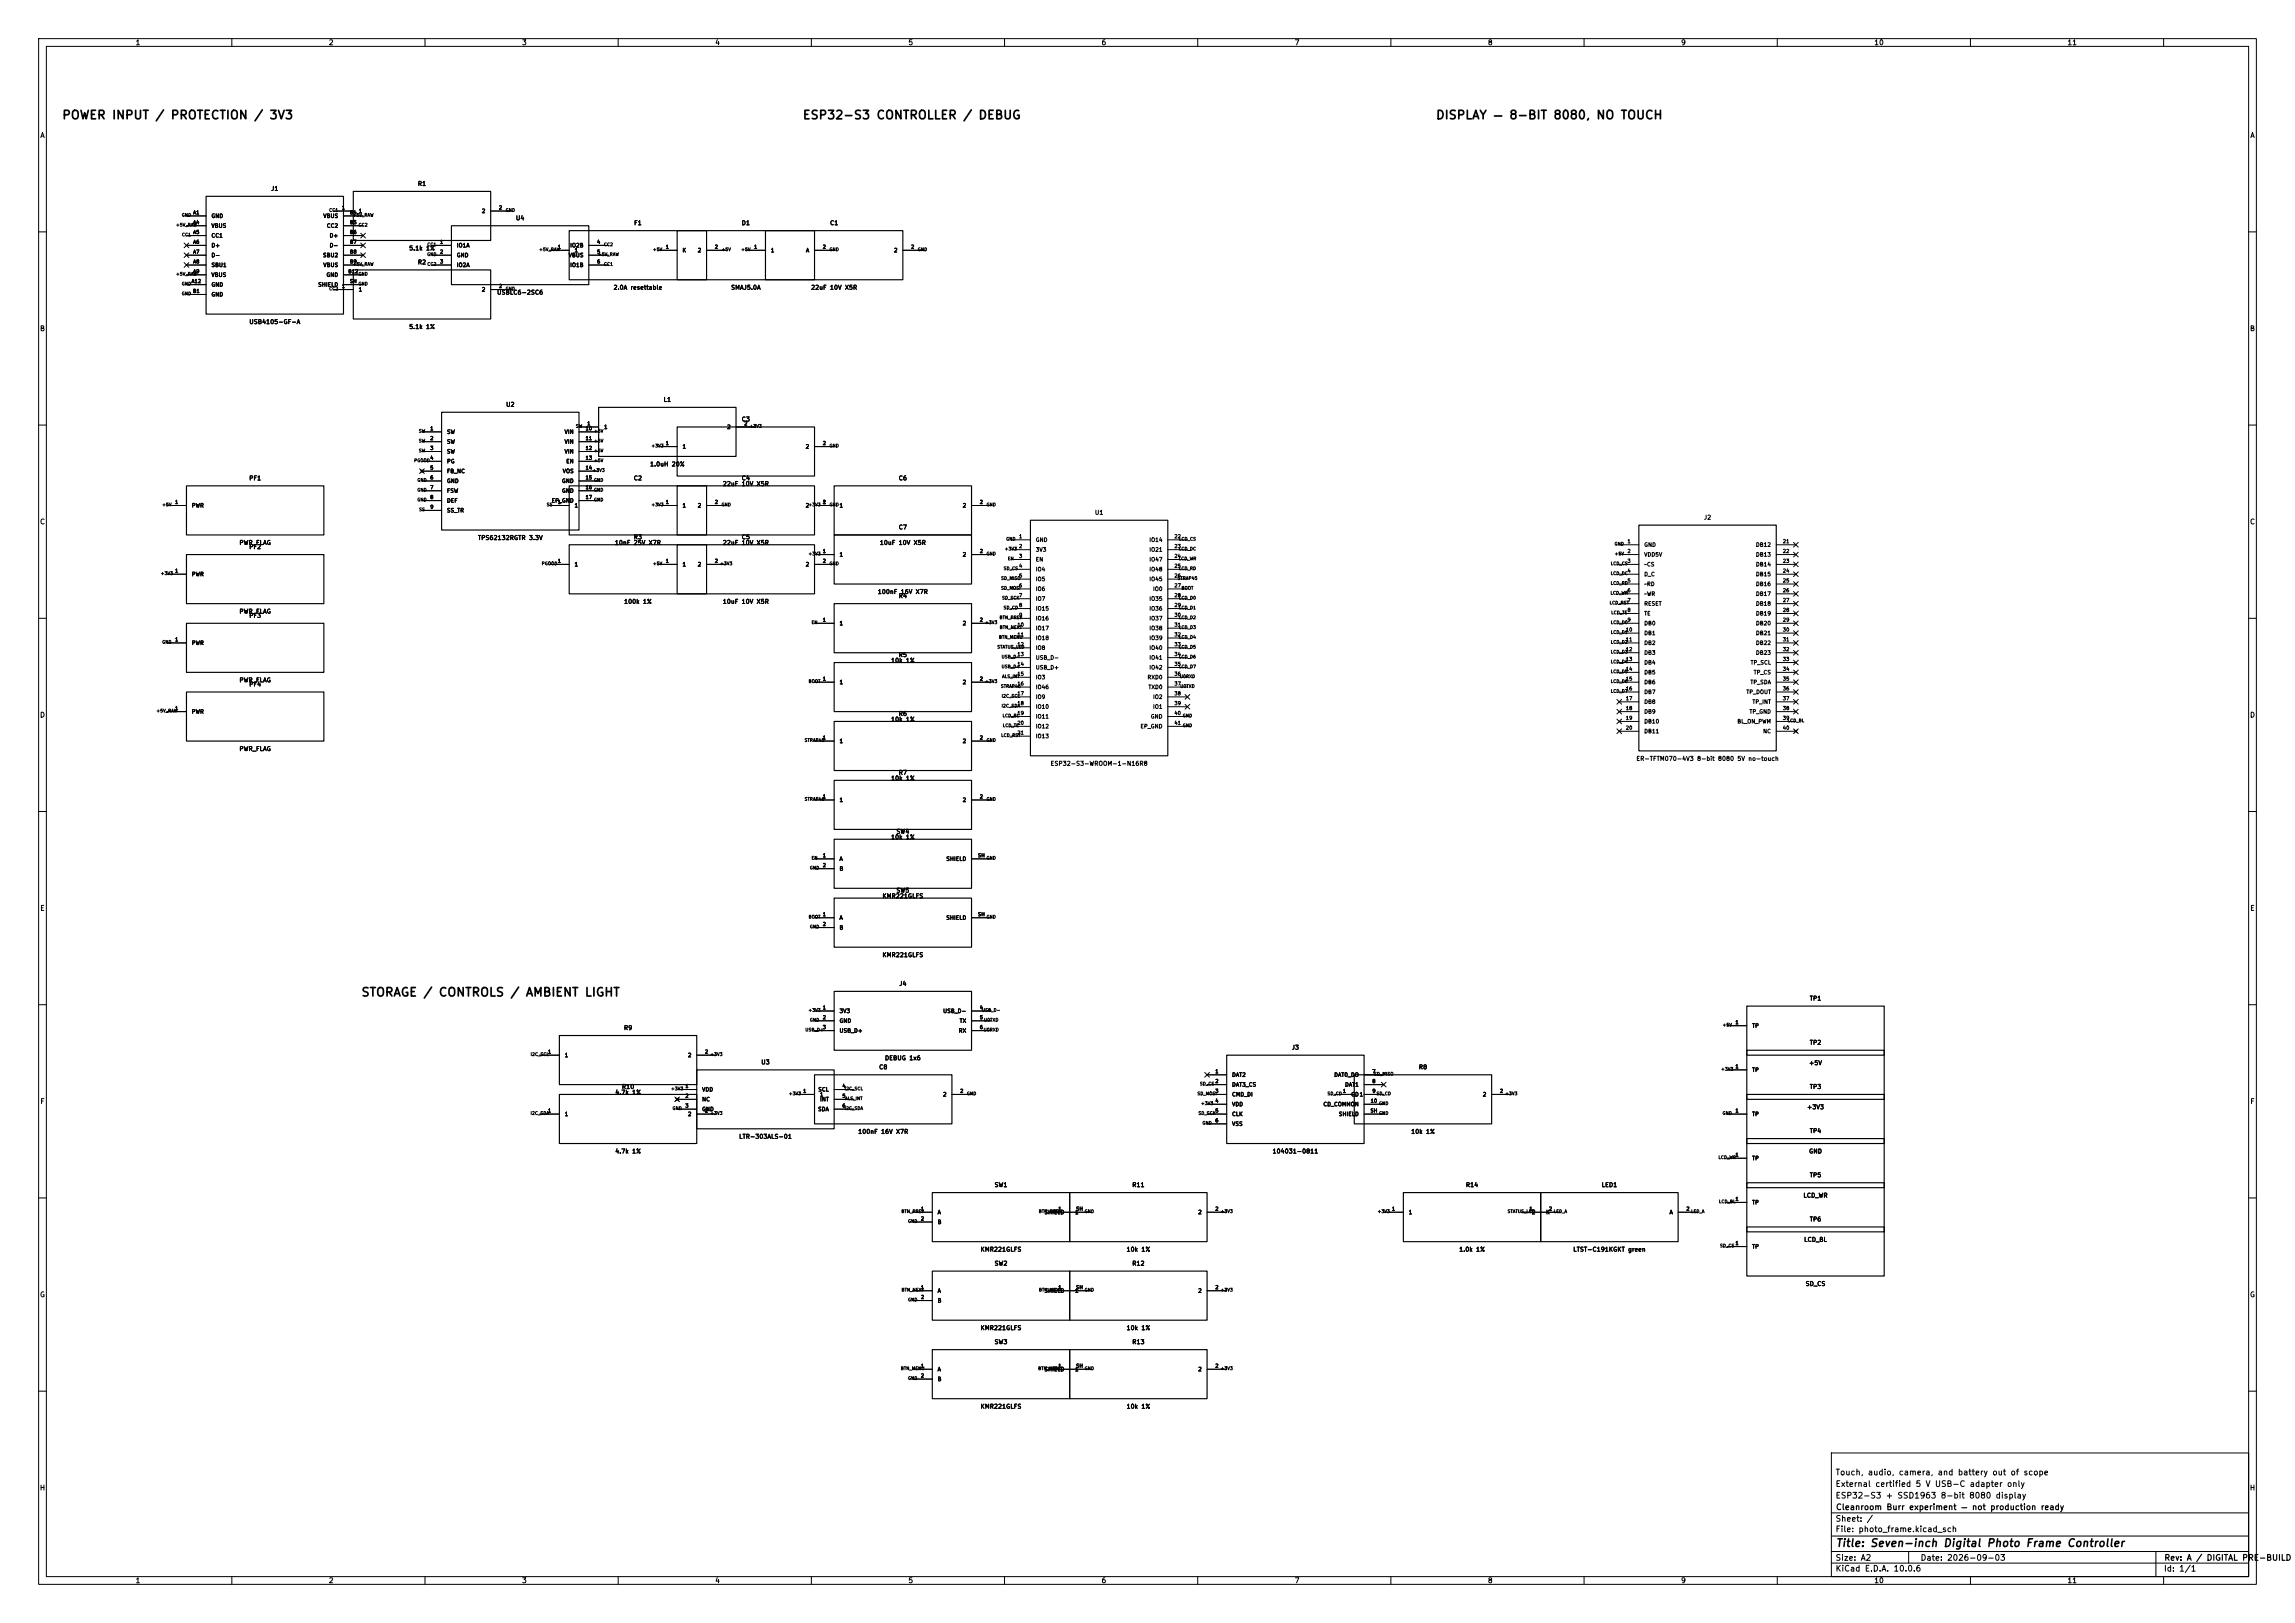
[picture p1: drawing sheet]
<svg xmlns="http://www.w3.org/2000/svg" width="594mm" height="420mm" viewBox="0 0 594 420" stroke-linecap="round" stroke-linejoin="round" font-family="sans-serif">
<defs><g id="words">
<g font-size="2.2">
<text x="15.9" y="31.4">POWER INPUT / PROTECTION / 3V3</text>
<text x="207.6" y="31.4">ESP32-S3 CONTROLLER / DEBUG</text>
<text x="371.5" y="31.4">DISPLAY — 8-BIT 8080, NO TOUCH</text>
<text x="93.4" y="258.4">STORAGE / CONTROLS / AMBIENT LIGHT</text>
</g>
<text font-size="2" x="475" y="400.8">Title: Seven-inch Digital Photo Frame Controller</text>
<g font-size="1.5">
<text x="475" y="382.1">Touch, audio, camera, and battery out of scope</text>
<text x="475" y="388.1">ESP32-S3 + SSD1963 8-bit 8080 display</text>
<text x="475" y="385.1">External certified 5 V USB-C adapter only</text>
<text x="475" y="394.1">Sheet: /</text>
<text x="475.1" y="391.1">Cleanroom Burr experiment — not production ready</text>
<text x="475" y="396.8">File: photo_frame.kicad_sch</text>
<text x="475" y="407">KiCad E.D.A. 10.0.6</text>
<text x="475" y="404.2">Size: A2</text>
<text x="497" y="404.2">Date: 2026-09-03</text>
<text x="560" y="407">Id: 1/1</text>
<text x="560.1" y="404.2">Rev: A / DIGITAL PRE-BUILD</text>
</g>
<g font-size="1.3">
<text x="35" y="12">1</text>
<text x="85" y="12">2</text>
<text x="135" y="12">3</text>
<text x="185" y="12">4</text>
<text x="235" y="12">5</text>
<text x="285" y="12">6</text>
<text x="335" y="12">7</text>
<text x="385" y="12">8</text>
<text x="435" y="12">9</text>
<text x="485" y="12">10</text>
<text x="535" y="12">11</text>
<text x="10.3" y="36">A</text>
<text x="582.3" y="36">A</text>
<text x="10.2" y="86">B</text>
<text x="582.2" y="86">B</text>
<text x="10.2" y="136">C</text>
<text x="582.2" y="136">C</text>
<text x="10.2" y="186">D</text>
<text x="582.2" y="186">D</text>
<text x="10.3" y="236">E</text>
<text x="582.3" y="236">E</text>
<text x="10.3" y="286">F</text>
<text x="582.3" y="286">F</text>
<text x="10.2" y="336">G</text>
<text x="582.2" y="336">G</text>
<text x="10.2" y="386">H</text>
<text x="582.2" y="386">H</text>
<text x="35" y="410">1</text>
<text x="85" y="410">2</text>
<text x="135" y="410">3</text>
<text x="185" y="410">4</text>
<text x="235" y="410">5</text>
<text x="285" y="410">6</text>
<text x="335" y="410">7</text>
<text x="385" y="410">8</text>
<text x="435" y="410">9</text>
<text x="485" y="410">10</text>
<text x="535" y="410">11</text>
</g>
<g font-size="1.1">
<text x="70.1" y="49.6">J1</text>
<text x="108" y="48.4">R1</text>
<text x="133.4" y="57.3">U4</text>
<text x="164" y="58.5">F1</text>
<text x="191.9" y="58.5">D1</text>
<text x="214.7" y="58.5">C1</text>
<text x="105.8" y="65.1">5.1k 1%</text>
<text x="108" y="68.7">R2</text>
<text x="128.5" y="76.5">USBLC6-2SC6</text>
<text x="158.7" y="75.2">2.0A resettable</text>
<text x="189.1" y="75.2">SMAJ5.0A</text>
<text x="209.8" y="75.2">22uF 10V X5R</text>
<text x="64.4" y="84.1">USB4105-GF-A</text>
<text x="105.8" y="85.4">5.1k 1%</text>
<text x="130.9" y="105.5">U2</text>
<text x="171.6" y="104.2">L1</text>
<text x="191.9" y="109.3">C3</text>
<text x="64.4" y="124.6">PF1</text>
<text x="163.9" y="124.6">C2</text>
<text x="168.1" y="120.9">1.0uH 20%</text>
<text x="191.9" y="124.6">C4</text>
<text x="232.5" y="124.6">C6</text>
<text x="187" y="126">22uF 10V X5R</text>
<text x="232.5" y="137.3">C7</text>
<text x="283.3" y="133.5">U1</text>
<text x="440.9" y="134.7">J2</text>
<text x="61.8" y="141.3">PWR_FLAG</text>
<text x="64.4" y="142.3">PF2</text>
<text x="123.6" y="140">TPS62132RGTR 3.3V</text>
<text x="159" y="141.3">10nF 25V X7R</text>
<text x="163.9" y="139.8">R3</text>
<text x="187" y="141.3">22uF 10V X5R</text>
<text x="191.9" y="139.8">C5</text>
<text x="227.6" y="141.3">10uF 10V X5R</text>
<text x="227.1" y="154">100nF 16V X7R</text>
<text x="232.5" y="155">R4</text>
<text x="61.8" y="159">PWR_FLAG</text>
<text x="64.4" y="160.1">PF3</text>
<text x="161.4" y="156.5">100k 1%</text>
<text x="187" y="156.5">10uF 10V X5R</text>
<text x="230.5" y="171.7">10k 1%</text>
<text x="232.5" y="170.3">R5</text>
<text x="61.8" y="176.8">PWR_FLAG</text>
<text x="64.4" y="177.9">PF4</text>
<text x="232.5" y="185.5">R6</text>
<text x="230.5" y="187">10k 1%</text>
<text x="61.8" y="194.6">PWR_FLAG</text>
<text x="423.4" y="197.1">ER-TFTM070-4V3 8-bit 8080 5V no-touch</text>
<text x="230.5" y="202.2">10k 1%</text>
<text x="232.5" y="200.8">R7</text>
<text x="271.8" y="198.4">ESP32-S3-WROOM-1-N16R8</text>
<text x="230.5" y="217.5">10k 1%</text>
<text x="231.9" y="216">SW4</text>
<text x="228.3" y="232.7">KMR221GLFS</text>
<text x="231.9" y="231.2">SW5</text>
<text x="228.3" y="247.9">KMR221GLFS</text>
<text x="232.6" y="255.4">J4</text>
<text x="468.3" y="259.2">TP1</text>
<text x="161.4" y="266.8">R9</text>
<text x="196.9" y="275.7">U3</text>
<text x="228.9" y="274.6">DEBUG 1x6</text>
<text x="334.2" y="271.9">J3</text>
<text x="468.1" y="275.9">+5V</text>
<text x="468.3" y="270.6">TP2</text>
<text x="227.4" y="277">C8</text>
<text x="367.1" y="277">R8</text>
<text x="159.1" y="283.5">4.7k 1%</text>
<text x="160.9" y="282">R10</text>
<text x="467.6" y="287.3">+3V3</text>
<text x="468.3" y="282">TP3</text>
<text x="222" y="293.7">100nF 16V X7R</text>
<text x="365.1" y="293.7">10k 1%</text>
<text x="468.3" y="293.5">TP4</text>
<text x="159.1" y="298.7">4.7k 1%</text>
<text x="191.2" y="294.9">LTR-303ALS-01</text>
<text x="329.3" y="298.7">104031-0811</text>
<text x="468.1" y="298.7">GND</text>
<text x="468.3" y="304.9">TP5</text>
<text x="257.3" y="307.4">SW1</text>
<text x="292.9" y="307.4">R11</text>
<text x="379.3" y="307.4">R14</text>
<text x="414.4" y="307.4">LED1</text>
<text x="466.6" y="310.2">LCD_WR</text>
<text x="468.3" y="316.3">TP6</text>
<text x="466.8" y="321.6">LCD_BL</text>
<text x="253.7" y="324.1">KMR221GLFS</text>
<text x="257.3" y="327.8">SW2</text>
<text x="291.5" y="324.1">10k 1%</text>
<text x="292.9" y="327.8">R12</text>
<text x="377.6" y="324.1">1.0k 1%</text>
<text x="407.1" y="324.1">LTST-C191KGKT green</text>
<text x="467.2" y="333">SD_CS</text>
<text x="253.7" y="344.5">KMR221GLFS</text>
<text x="291.5" y="344.5">10k 1%</text>
<text x="257.3" y="348.1">SW3</text>
<text x="292.9" y="348.1">R13</text>
<text x="253.7" y="364.8">KMR221GLFS</text>
<text x="291.5" y="364.8">10k 1%</text>
</g>
<g font-size="1">
<text x="54.6" y="56.6">GND</text>
<text x="54.6" y="59.2">VBUS</text>
<text x="83.6" y="56.6">VBUS</text>
<text x="84.5" y="59.2">CC2</text>
<text x="92.7" y="55.4">1</text>
<text x="124.6" y="55.4">2</text>
<text x="54.6" y="61.7">CC1</text>
<text x="54.6" y="64.3">D+</text>
<text x="85.2" y="61.7">D+</text>
<text x="85.2" y="64.3">D-</text>
<text x="118.1" y="64.3">IO1A</text>
<text x="147.5" y="64.3">IO2B</text>
<text x="148.6" y="65.5">1</text>
<text x="176.5" y="65.5">K</text>
<text x="180.5" y="65.5">2</text>
<text x="199.4" y="65.5">1</text>
<text x="208.5" y="65.5">A</text>
<text x="231.3" y="65.5">2</text>
<text x="54.6" y="66.8">D-</text>
<text x="54.6" y="69.3">SBU1</text>
<text x="54.6" y="71.9">VBUS</text>
<text x="83.5" y="66.8">SBU2</text>
<text x="83.6" y="69.3">VBUS</text>
<text x="84.4" y="71.9">GND</text>
<text x="118.1" y="66.8">GND</text>
<text x="118.1" y="69.3">IO2A</text>
<text x="147.1" y="66.8">VBUS</text>
<text x="147.5" y="69.3">IO1B</text>
<text x="54.6" y="74.4">GND</text>
<text x="54.6" y="77">GND</text>
<text x="82.2" y="74.4">SHIELD</text>
<text x="92.7" y="75.7">1</text>
<text x="124.6" y="75.7">2</text>
<text x="115.6" y="112.5">SW</text>
<text x="146" y="112.5">VIN</text>
<text x="156.2" y="111.2">1</text>
<text x="188.1" y="111.2">2</text>
<text x="115.6" y="115.1">SW</text>
<text x="115.6" y="117.6">SW</text>
<text x="146" y="115.1">VIN</text>
<text x="146" y="117.6">VIN</text>
<text x="176.5" y="116.3">1</text>
<text x="208.4" y="116.3">2</text>
<text x="115.6" y="120.1">PG</text>
<text x="115.6" y="122.7">FB_NC</text>
<text x="115.6" y="125.2">GND</text>
<text x="145.3" y="125.2">GND</text>
<text x="145.5" y="122.7">VOS</text>
<text x="146.4" y="120.1">EN</text>
<text x="49.5" y="131.6">PWR</text>
<text x="115.6" y="127.8">FSW</text>
<text x="115.6" y="130.3">DEF</text>
<text x="142.7" y="130.3">EP_GND</text>
<text x="145.3" y="127.8">GND</text>
<text x="148.6" y="131.6">1</text>
<text x="176.5" y="131.6">1</text>
<text x="180.5" y="131.6">2</text>
<text x="208.4" y="131.6">2</text>
<text x="217.2" y="131.6">1</text>
<text x="249" y="131.6">2</text>
<text x="115.6" y="132.8">SS_TR</text>
<text x="268" y="140.5">GND</text>
<text x="268" y="143">3V3</text>
<text x="297.4" y="140.5">IO14</text>
<text x="297.4" y="143">IO21</text>
<text x="425.5" y="141.7">GND</text>
<text x="454.4" y="141.7">DB12</text>
<text x="49.5" y="149.3">PWR</text>
<text x="148.6" y="146.8">1</text>
<text x="176.5" y="146.8">1</text>
<text x="180.5" y="146.8">2</text>
<text x="208.4" y="146.8">2</text>
<text x="217.2" y="144.3">1</text>
<text x="249" y="144.3">2</text>
<text x="268" y="145.5">EN</text>
<text x="268" y="148.1">IO4</text>
<text x="297.4" y="145.5">IO47</text>
<text x="297.4" y="148.1">IO48</text>
<text x="425.5" y="144.3">VDD5V</text>
<text x="425.5" y="146.8">~CS</text>
<text x="425.5" y="149.3">D_C</text>
<text x="454.4" y="144.3">DB13</text>
<text x="454.4" y="146.8">DB14</text>
<text x="454.4" y="149.3">DB15</text>
<text x="268" y="150.6">IO5</text>
<text x="268" y="153.2">IO6</text>
<text x="268" y="155.7">IO7</text>
<text x="297.4" y="150.6">IO45</text>
<text x="297.4" y="155.7">IO35</text>
<text x="298.3" y="153.2">IO0</text>
<text x="425.5" y="151.9">~RD</text>
<text x="425.5" y="154.4">~WR</text>
<text x="454.4" y="151.9">DB16</text>
<text x="454.4" y="154.4">DB17</text>
<text x="268" y="158.2">IO15</text>
<text x="268" y="160.8">IO16</text>
<text x="297.4" y="158.2">IO36</text>
<text x="297.4" y="160.8">IO37</text>
<text x="425.5" y="157">RESET</text>
<text x="425.5" y="159.5">TE</text>
<text x="454.4" y="157">DB18</text>
<text x="454.4" y="159.5">DB19</text>
<text x="49.5" y="167.1">PWR</text>
<text x="217.2" y="162">1</text>
<text x="249" y="162">2</text>
<text x="268" y="163.3">IO17</text>
<text x="268" y="165.9">IO18</text>
<text x="297.4" y="163.3">IO38</text>
<text x="297.4" y="165.9">IO39</text>
<text x="425.5" y="162">DB0</text>
<text x="425.5" y="164.6">DB1</text>
<text x="425.5" y="167.1">DB2</text>
<text x="454.4" y="162">DB20</text>
<text x="454.4" y="164.6">DB21</text>
<text x="454.4" y="167.1">DB22</text>
<text x="268" y="168.4">IO8</text>
<text x="268" y="170.9">USB_D-</text>
<text x="268" y="173.5">USB_D+</text>
<text x="297.4" y="168.4">IO40</text>
<text x="297.4" y="170.9">IO41</text>
<text x="297.4" y="173.5">IO42</text>
<text x="425.5" y="169.7">DB3</text>
<text x="425.5" y="172.2">DB4</text>
<text x="453" y="172.2">TP_SCL</text>
<text x="454.4" y="169.7">DB23</text>
<text x="217.2" y="177.3">1</text>
<text x="249" y="177.3">2</text>
<text x="268" y="176">IO3</text>
<text x="268" y="178.6">IO46</text>
<text x="296.9" y="176">RXD0</text>
<text x="297.1" y="178.6">TXD0</text>
<text x="425.5" y="174.7">DB5</text>
<text x="425.5" y="177.3">DB6</text>
<text x="425.5" y="179.8">DB7</text>
<text x="451.9" y="179.8">TP_DOUT</text>
<text x="452.9" y="177.3">TP_SDA</text>
<text x="453.8" y="174.7">TP_CS</text>
<text x="49.5" y="184.9">PWR</text>
<text x="268" y="181.1">IO9</text>
<text x="268" y="183.6">IO10</text>
<text x="298.3" y="181.1">IO2</text>
<text x="298.3" y="183.6">IO1</text>
<text x="425.5" y="182.4">DB8</text>
<text x="425.5" y="184.9">DB9</text>
<text x="452.7" y="184.9">TP_GND</text>
<text x="453.5" y="182.4">TP_INT</text>
<text x="268" y="186.2">IO11</text>
<text x="268" y="188.7">IO12</text>
<text x="268" y="191.3">IO13</text>
<text x="295.1" y="188.7">EP_GND</text>
<text x="297.7" y="186.2">GND</text>
<text x="425.5" y="187.4">DB10</text>
<text x="425.5" y="190">DB11</text>
<text x="449.6" y="187.4">BL_ON_PWM</text>
<text x="456.2" y="190">NC</text>
<text x="217.2" y="192.5">1</text>
<text x="249" y="192.5">2</text>
<text x="217.2" y="207.8">1</text>
<text x="249" y="207.8">2</text>
<text x="217.2" y="223">A</text>
<text x="217.2" y="225.5">B</text>
<text x="244.8" y="223">SHIELD</text>
<text x="217.2" y="238.2">A</text>
<text x="244.8" y="238.2">SHIELD</text>
<text x="217.2" y="240.8">B</text>
<text x="217.2" y="262.4">3V3</text>
<text x="244" y="262.4">USB_D-</text>
<text x="217.2" y="264.9">GND</text>
<text x="217.2" y="267.5">USB_D+</text>
<text x="248" y="267.5">RX</text>
<text x="248.3" y="264.9">TX</text>
<text x="453.4" y="266.2">TP</text>
<text x="146.1" y="273.8">1</text>
<text x="177.9" y="273.8">2</text>
<text x="318.8" y="278.9">DAT2</text>
<text x="318.8" y="281.4">DAT3_CS</text>
<text x="345.2" y="278.9">DAT0_DO</text>
<text x="348" y="281.4">DAT1</text>
<text x="453.4" y="277.6">TP</text>
<text x="181.6" y="282.7">VDD</text>
<text x="181.6" y="285.2">NC</text>
<text x="181.6" y="287.8">GND</text>
<text x="211.6" y="287.8">SDA</text>
<text x="211.7" y="282.7">SCL</text>
<text x="212.1" y="284">1</text>
<text x="212.1" y="285.2">INT</text>
<text x="244" y="284">2</text>
<text x="318.8" y="284">CMD_DI</text>
<text x="318.8" y="286.5">VDD</text>
<text x="342.4" y="286.5">CD_COMMON</text>
<text x="349.6" y="284">CD1</text>
<text x="383.7" y="284">2</text>
<text x="146.1" y="289">1</text>
<text x="177.9" y="289">2</text>
<text x="318.8" y="289">CLK</text>
<text x="318.8" y="291.6">VSS</text>
<text x="346.4" y="289">SHIELD</text>
<text x="453.4" y="289">TP</text>
<text x="453.4" y="300.5">TP</text>
<text x="453.4" y="311.9">TP</text>
<text x="242.6" y="314.4">A</text>
<text x="242.6" y="317">B</text>
<text x="270.2" y="314.4">SHIELD</text>
<text x="278.1" y="314.4">1</text>
<text x="310" y="314.4">2</text>
<text x="364.5" y="314.4">1</text>
<text x="396.4" y="314.4">2</text>
<text x="400.1" y="314.4">K</text>
<text x="432" y="314.4">A</text>
<text x="453.4" y="323.3">TP</text>
<text x="242.6" y="334.8">A</text>
<text x="270.2" y="334.8">SHIELD</text>
<text x="278.1" y="334.8">1</text>
<text x="310" y="334.8">2</text>
<text x="242.6" y="337.3">B</text>
<text x="242.6" y="355.1">A</text>
<text x="242.6" y="357.6">B</text>
<text x="270.2" y="355.1">SHIELD</text>
<text x="278.1" y="355.1">1</text>
<text x="310" y="355.1">2</text>
</g>
<g font-size=".9">
<text x="49.9" y="55.7">A1</text>
<text x="49.9" y="58.2">A4</text>
<text x="88.4" y="54.4">1</text>
<text x="90.5" y="55.7">B4</text>
<text x="90.5" y="58.2">B5</text>
<text x="129" y="54.4">2</text>
<text x="49.9" y="60.8">A5</text>
<text x="49.9" y="63.3">A6</text>
<text x="49.9" y="65.8">A7</text>
<text x="90.5" y="60.8">B6</text>
<text x="90.5" y="63.3">B7</text>
<text x="90.5" y="65.8">B8</text>
<text x="113.8" y="63.3">1</text>
<text x="113.8" y="65.8">2</text>
<text x="144.3" y="64.6">1</text>
<text x="154.4" y="63.3">4</text>
<text x="154.4" y="65.8">5</text>
<text x="172.2" y="64.6">1</text>
<text x="184.9" y="64.6">2</text>
<text x="195.1" y="64.6">1</text>
<text x="212.8" y="64.6">2</text>
<text x="235.7" y="64.6">2</text>
<text x="49.9" y="68.4">A8</text>
<text x="49.9" y="70.9">A9</text>
<text x="90" y="70.9">B12</text>
<text x="90.5" y="68.4">B9</text>
<text x="113.8" y="68.4">3</text>
<text x="154.4" y="68.4">6</text>
<text x="49.5" y="73.5">A12</text>
<text x="49.8" y="76">B1</text>
<text x="88.4" y="74.7">1</text>
<text x="90.4" y="73.5">SH</text>
<text x="129" y="74.7">2</text>
<text x="111.2" y="111.6">1</text>
<text x="151.5" y="111.6">10</text>
<text x="151.9" y="110.3">1</text>
<text x="192.5" y="110.3">2</text>
<text x="111.2" y="114.1">2</text>
<text x="111.2" y="116.6">3</text>
<text x="111.2" y="119.2">4</text>
<text x="151.5" y="114.1">11</text>
<text x="151.5" y="116.6">12</text>
<text x="151.5" y="119.2">13</text>
<text x="172.2" y="115.4">1</text>
<text x="212.8" y="115.4">2</text>
<text x="111.2" y="121.7">5</text>
<text x="111.2" y="124.3">6</text>
<text x="151.5" y="121.7">14</text>
<text x="151.5" y="124.3">15</text>
<text x="45.2" y="130.6">1</text>
<text x="111.2" y="126.8">7</text>
<text x="111.2" y="129.3">8</text>
<text x="111.2" y="131.9">9</text>
<text x="144.3" y="130.6">1</text>
<text x="151.5" y="126.8">16</text>
<text x="151.5" y="129.3">17</text>
<text x="172.2" y="130.6">1</text>
<text x="184.9" y="130.6">2</text>
<text x="212.8" y="130.6">1</text>
<text x="212.8" y="130.6">2</text>
<text x="253.5" y="130.6">2</text>
<text x="212.8" y="143.3">1</text>
<text x="253.5" y="143.3">2</text>
<text x="263.6" y="139.5">1</text>
<text x="263.6" y="142">2</text>
<text x="303.9" y="139.5">22</text>
<text x="303.9" y="142">23</text>
<text x="421.1" y="140.8">1</text>
<text x="421.1" y="143.3">2</text>
<text x="461.3" y="140.8">21</text>
<text x="461.3" y="143.3">22</text>
<text x="45.2" y="148.4">1</text>
<text x="144.3" y="145.8">1</text>
<text x="172.2" y="145.8">1</text>
<text x="184.9" y="145.8">2</text>
<text x="212.8" y="145.8">2</text>
<text x="263.6" y="144.6">3</text>
<text x="263.6" y="147.1">4</text>
<text x="263.6" y="149.7">5</text>
<text x="303.9" y="144.6">24</text>
<text x="303.9" y="147.1">25</text>
<text x="303.9" y="149.7">26</text>
<text x="421.1" y="145.8">3</text>
<text x="421.1" y="148.4">4</text>
<text x="461.3" y="145.8">23</text>
<text x="461.3" y="148.4">24</text>
<text x="263.6" y="152.2">6</text>
<text x="263.6" y="154.7">7</text>
<text x="303.9" y="152.2">27</text>
<text x="303.9" y="154.7">28</text>
<text x="421.1" y="150.9">5</text>
<text x="421.1" y="153.5">6</text>
<text x="461.3" y="150.9">25</text>
<text x="461.3" y="153.5">26</text>
<text x="212.8" y="161.1">1</text>
<text x="253.5" y="161.1">2</text>
<text x="263.6" y="157.3">8</text>
<text x="263.6" y="159.8">9</text>
<text x="303.9" y="157.3">29</text>
<text x="303.9" y="159.8">30</text>
<text x="421.1" y="156">7</text>
<text x="421.1" y="158.5">8</text>
<text x="421.1" y="161.1">9</text>
<text x="461.3" y="156">27</text>
<text x="461.3" y="158.5">28</text>
<text x="461.3" y="161.1">29</text>
<text x="45.2" y="166.2">1</text>
<text x="263.2" y="162.4">10</text>
<text x="263.2" y="164.9">11</text>
<text x="263.2" y="167.4">12</text>
<text x="303.9" y="162.4">31</text>
<text x="303.9" y="164.9">32</text>
<text x="303.9" y="167.4">33</text>
<text x="420.7" y="163.6">10</text>
<text x="420.7" y="166.2">11</text>
<text x="461.3" y="163.6">30</text>
<text x="461.3" y="166.2">31</text>
<text x="263.2" y="170">13</text>
<text x="263.2" y="172.5">14</text>
<text x="303.9" y="170">34</text>
<text x="303.9" y="172.5">35</text>
<text x="420.7" y="168.7">12</text>
<text x="420.7" y="171.2">13</text>
<text x="420.7" y="173.8">14</text>
<text x="461.3" y="168.7">32</text>
<text x="461.3" y="171.2">33</text>
<text x="461.3" y="173.8">34</text>
<text x="212.8" y="176.3">1</text>
<text x="253.5" y="176.3">2</text>
<text x="263.2" y="175.1">15</text>
<text x="263.2" y="177.6">16</text>
<text x="303.9" y="175.1">36</text>
<text x="303.9" y="177.6">37</text>
<text x="420.7" y="176.3">15</text>
<text x="420.7" y="178.9">16</text>
<text x="461.3" y="176.3">35</text>
<text x="461.3" y="178.9">36</text>
<text x="45.2" y="183.9">1</text>
<text x="263.2" y="180.1">17</text>
<text x="263.2" y="182.7">18</text>
<text x="263.2" y="185.2">19</text>
<text x="303.9" y="180.1">38</text>
<text x="303.9" y="182.7">39</text>
<text x="303.9" y="185.2">40</text>
<text x="420.7" y="181.4">17</text>
<text x="420.7" y="183.9">18</text>
<text x="461.3" y="181.4">37</text>
<text x="461.3" y="183.9">38</text>
<text x="212.8" y="191.6">1</text>
<text x="253.5" y="191.6">2</text>
<text x="263.2" y="187.8">20</text>
<text x="263.2" y="190.3">21</text>
<text x="303.9" y="187.8">41</text>
<text x="420.7" y="186.5">19</text>
<text x="420.7" y="189">20</text>
<text x="461.3" y="186.5">39</text>
<text x="461.3" y="189">40</text>
<text x="212.8" y="206.8">1</text>
<text x="253.5" y="206.8">2</text>
<text x="212.8" y="222">1</text>
<text x="212.8" y="224.6">2</text>
<text x="253" y="222">SH</text>
<text x="212.8" y="237.3">1</text>
<text x="212.8" y="239.8">2</text>
<text x="253" y="237.3">SH</text>
<text x="212.8" y="261.4">1</text>
<text x="212.8" y="264">2</text>
<text x="253.5" y="261.4">4</text>
<text x="253.5" y="264">5</text>
<text x="212.8" y="266.5">3</text>
<text x="253.5" y="266.5">6</text>
<text x="449.1" y="265.2">1</text>
<text x="141.7" y="272.8">1</text>
<text x="182.4" y="272.8">2</text>
<text x="177.3" y="281.7">1</text>
<text x="217.9" y="281.7">4</text>
<text x="314.4" y="277.9">1</text>
<text x="314.4" y="280.5">2</text>
<text x="355.1" y="277.9">7</text>
<text x="355.1" y="280.5">8</text>
<text x="449.1" y="276.7">1</text>
<text x="177.3" y="284.3">2</text>
<text x="177.3" y="286.8">3</text>
<text x="207.8" y="283">1</text>
<text x="217.9" y="284.3">5</text>
<text x="217.9" y="286.8">6</text>
<text x="248.4" y="283">2</text>
<text x="314.4" y="283">3</text>
<text x="314.4" y="285.5">4</text>
<text x="347.5" y="283">1</text>
<text x="354.7" y="285.5">10</text>
<text x="355.1" y="283">9</text>
<text x="388.1" y="283">2</text>
<text x="141.7" y="288.1">1</text>
<text x="182.4" y="288.1">2</text>
<text x="314.4" y="288.1">5</text>
<text x="314.4" y="290.6">6</text>
<text x="354.6" y="288.1">SH</text>
<text x="449.1" y="288.1">1</text>
<text x="449.1" y="299.5">1</text>
<text x="449.1" y="310.9">1</text>
<text x="238.2" y="313.5">1</text>
<text x="238.2" y="316">2</text>
<text x="273.8" y="313.5">1</text>
<text x="278.4" y="313.5">SH</text>
<text x="314.4" y="313.5">2</text>
<text x="360.2" y="313.5">1</text>
<text x="395.7" y="313.5">1</text>
<text x="400.8" y="313.5">2</text>
<text x="436.4" y="313.5">2</text>
<text x="449.1" y="322.4">1</text>
<text x="238.2" y="333.8">1</text>
<text x="273.8" y="333.8">1</text>
<text x="278.4" y="333.8">SH</text>
<text x="314.4" y="333.8">2</text>
<text x="238.2" y="336.3">2</text>
<text x="238.2" y="354.1">1</text>
<text x="238.2" y="356.7">2</text>
<text x="273.8" y="354.1">1</text>
<text x="278.4" y="354.1">SH</text>
<text x="314.4" y="354.1">2</text>
</g>
<g font-size=".8">
<text x="45.5" y="58.8">+5V_RAW</text>
<text x="47" y="56.3">GND</text>
<text x="85.1" y="55">CC1</text>
<text x="91.2" y="56.3">+5V_RAW</text>
<text x="92.7" y="58.8">CC2</text>
<text x="130.8" y="55">GND</text>
<text x="47" y="61.3">CC1</text>
<text x="110.5" y="63.9">CC1</text>
<text x="139.4" y="65.2">+5V_RAW</text>
<text x="156.2" y="63.9">CC2</text>
<text x="168.9" y="65.2">+5V</text>
<text x="186.7" y="65.2">+5V</text>
<text x="191.7" y="65.2">+5V</text>
<text x="214.6" y="65.2">GND</text>
<text x="237.5" y="65.2">GND</text>
<text x="45.5" y="71.5">+5V_RAW</text>
<text x="91.2" y="69">+5V_RAW</text>
<text x="92.7" y="71.5">GND</text>
<text x="110.5" y="66.4">GND</text>
<text x="110.5" y="69">CC2</text>
<text x="154.7" y="66.4">+5V_RAW</text>
<text x="156.2" y="69">CC1</text>
<text x="47" y="74">GND</text>
<text x="47" y="76.6">GND</text>
<text x="85.1" y="75.3">CC2</text>
<text x="92.7" y="74">GND</text>
<text x="130.8" y="75.3">GND</text>
<text x="108.3" y="112.1">SW</text>
<text x="148.9" y="110.9">SW</text>
<text x="153.6" y="112.1">+5V</text>
<text x="193.9" y="110.9">+3V3</text>
<text x="107.1" y="119.8">PGOOD</text>
<text x="108.3" y="114.7">SW</text>
<text x="108.3" y="117.2">SW</text>
<text x="153.6" y="114.7">+5V</text>
<text x="153.6" y="117.2">+5V</text>
<text x="153.6" y="119.8">+5V</text>
<text x="168.5" y="116">+3V3</text>
<text x="214.6" y="116">GND</text>
<text x="107.9" y="124.8">GND</text>
<text x="153.3" y="122.3">+3V3</text>
<text x="153.6" y="124.8">GND</text>
<text x="41.9" y="131.2">+5V</text>
<text x="107.9" y="127.4">GND</text>
<text x="107.9" y="129.9">GND</text>
<text x="141.4" y="131.2">SS</text>
<text x="153.6" y="129.9">GND</text>
<text x="153.6" y="127.4">GND</text>
<text x="168.5" y="131.2">+3V3</text>
<text x="186.7" y="131.2">GND</text>
<text x="209.1" y="131.2">+3V3</text>
<text x="214.6" y="131.2">GND</text>
<text x="255.2" y="131.2">GND</text>
<text x="108.4" y="132.5">SS</text>
<text x="209.1" y="143.9">+3V3</text>
<text x="255.2" y="143.9">GND</text>
<text x="259.9" y="142.6">+3V3</text>
<text x="260.3" y="140.1">GND</text>
<text x="305" y="142.6">LCD_DC</text>
<text x="305.1" y="140.1">LCD_CS</text>
<text x="417.8" y="143.9">+5V</text>
<text x="417.8" y="141.4">GND</text>
<text x="41.5" y="149">+3V3</text>
<text x="140.1" y="146.4">PGOOD</text>
<text x="168.9" y="146.4">+5V</text>
<text x="186.3" y="146.4">+3V3</text>
<text x="214.6" y="146.4">GND</text>
<text x="259.7" y="147.7">SD_CS</text>
<text x="260.8" y="145.2">EN</text>
<text x="305" y="145.2">LCD_WR</text>
<text x="305" y="147.7">LCD_RD</text>
<text x="416.8" y="149">LCD_DC</text>
<text x="416.8" y="146.4">LCD_CS</text>
<text x="259" y="150.2">SD_MISO</text>
<text x="259" y="152.8">SD_MOSI</text>
<text x="259.3" y="155.3">SD_SCK</text>
<text x="304.7" y="150.2">STRAP45</text>
<text x="305.1" y="155.3">LCD_D0</text>
<text x="305.7" y="152.8">BOOT</text>
<text x="416.7" y="154.1">LCD_WR</text>
<text x="416.8" y="151.5">LCD_RD</text>
<text x="210" y="161.7">EN</text>
<text x="254.9" y="161.7">+3V3</text>
<text x="258.6" y="160.4">BTN_PREV</text>
<text x="259.7" y="157.9">SD_CD</text>
<text x="305.1" y="160.4">LCD_D2</text>
<text x="305.1" y="157.9">LCD_D1</text>
<text x="416.5" y="156.6">LCD_RST</text>
<text x="416.8" y="161.7">LCD_D0</text>
<text x="416.9" y="159.1">LCD_TE</text>
<text x="41.9" y="166.8">GND</text>
<text x="258.5" y="165.5">BTN_MENU</text>
<text x="258.6" y="162.9">BTN_NEXT</text>
<text x="305.1" y="162.9">LCD_D3</text>
<text x="305.1" y="165.5">LCD_D4</text>
<text x="416.8" y="164.2">LCD_D1</text>
<text x="416.8" y="166.8">LCD_D2</text>
<text x="258" y="168">STATUS_LED</text>
<text x="259.1" y="170.6">USB_D-</text>
<text x="259.1" y="173.1">USB_D+</text>
<text x="305.1" y="173.1">LCD_D7</text>
<text x="305.1" y="170.6">LCD_D6</text>
<text x="305.1" y="168">LCD_D5</text>
<text x="416.8" y="169.3">LCD_D3</text>
<text x="416.8" y="171.8">LCD_D4</text>
<text x="209.2" y="176.9">BOOT</text>
<text x="254.9" y="176.9">+3V3</text>
<text x="258.9" y="178.2">STRAP46</text>
<text x="259.3" y="175.6">ALS_INT</text>
<text x="305.3" y="175.6">U0RXD</text>
<text x="305.4" y="178.2">U0TXD</text>
<text x="416.8" y="176.9">LCD_D6</text>
<text x="416.8" y="174.4">LCD_D5</text>
<text x="416.8" y="179.5">LCD_D7</text>
<text x="40.4" y="184.5">+5V_RAW</text>
<text x="259.1" y="183.3">I2C_SDA</text>
<text x="259.2" y="180.7">I2C_SCL</text>
<text x="259.4" y="185.8">LCD_BL</text>
<text x="306" y="185.8">GND</text>
<text x="259" y="190.9">LCD_RST</text>
<text x="259.4" y="188.3">LCD_TE</text>
<text x="306" y="188.3">GND</text>
<text x="462.6" y="187.1">LCD_BL</text>
<text x="208.1" y="192.2">STRAP45</text>
<text x="255.2" y="192.2">GND</text>
<text x="208.1" y="207.4">STRAP46</text>
<text x="255.2" y="207.4">GND</text>
<text x="209.5" y="225.2">GND</text>
<text x="210" y="222.6">EN</text>
<text x="255.2" y="222.6">GND</text>
<text x="209.2" y="237.9">BOOT</text>
<text x="255.2" y="237.9">GND</text>
<text x="209.5" y="240.4">GND</text>
<text x="209.1" y="262">+3V3</text>
<text x="254.1" y="262">USB_D-</text>
<text x="208.3" y="267.1">USB_D+</text>
<text x="209.5" y="264.5">GND</text>
<text x="254.5" y="267.1">U0RXD</text>
<text x="254.6" y="264.5">U0TXD</text>
<text x="445.7" y="265.8">+5V</text>
<text x="137.2" y="273.4">I2C_SCL</text>
<text x="183.7" y="273.4">+3V3</text>
<text x="310.5" y="281.1">SD_CS</text>
<text x="355.5" y="278.5">SD_MISO</text>
<text x="445.4" y="277.2">+3V3</text>
<text x="173.6" y="282.3">+3V3</text>
<text x="174" y="287.4">GND</text>
<text x="204.1" y="283.6">+3V3</text>
<text x="218.5" y="287.4">I2C_SDA</text>
<text x="218.5" y="282.3">I2C_SCL</text>
<text x="218.6" y="284.9">ALS_INT</text>
<text x="250.2" y="283.6">GND</text>
<text x="309.8" y="283.6">SD_MOSI</text>
<text x="310.7" y="286.1">+3V3</text>
<text x="343.5" y="283.6">SD_CD</text>
<text x="356.2" y="283.6">SD_CD</text>
<text x="356.8" y="286.1">GND</text>
<text x="389.5" y="283.6">+3V3</text>
<text x="137.2" y="288.7">I2C_SDA</text>
<text x="183.7" y="288.7">+3V3</text>
<text x="310.1" y="288.7">SD_SCK</text>
<text x="311.1" y="291.2">GND</text>
<text x="356.8" y="288.7">GND</text>
<text x="445.7" y="288.7">GND</text>
<text x="444.7" y="300.1">LCD_WR</text>
<text x="444.8" y="311.5">LCD_BL</text>
<text x="233.2" y="314.1">BTN_PREV</text>
<text x="234.9" y="316.6">GND</text>
<text x="268.8" y="314.1">BTN_PREV</text>
<text x="280.6" y="314.1">GND</text>
<text x="315.8" y="314.1">+3V3</text>
<text x="356.5" y="314.1">+3V3</text>
<text x="390.1" y="314.1">STATUS_LED</text>
<text x="402" y="314.1">LED_A</text>
<text x="437.6" y="314.1">LED_A</text>
<text x="445.1" y="323">SD_CS</text>
<text x="233.2" y="334.4">BTN_NEXT</text>
<text x="268.8" y="334.4">BTN_NEXT</text>
<text x="280.6" y="334.4">GND</text>
<text x="315.8" y="334.4">+3V3</text>
<text x="234.9" y="336.9">GND</text>
<text x="233.1" y="354.7">BTN_MENU</text>
<text x="234.9" y="357.3">GND</text>
<text x="268.6" y="354.7">BTN_MENU</text>
<text x="280.6" y="354.7">GND</text>
<text x="315.8" y="354.7">+3V3</text>
</g>
</g></defs>
<g fill="none" stroke="#000" stroke-width=".26">
<path d="M10 10h574v400h-574zM12 12h570v396h-570zM60 10v2M110 10v2M160 10v2M210 10v2M260 10v2M310 10v2M360 10v2M410 10v2M460 10v2M510 10v2"/>
<path d="M560 10v2M48.3 55.9h5M48.3 58.4h5M86.4 54.6h5M88.9 55.9h5.1M88.9 58.4h5.1M127 54.6h5.1M10 60h2M47.7 62.9l1.2 1.2M47.7 68l1.2 1.2M47.7 65.4l1.2 1.2M48.3 63.5h5"/>
<path d="M48.3 66h5M48.3 68.6h5M48.3 61h5M48.3 71.1h5M48.3 73.7h5M48.3 76.2h5M48.9 62.9l-1.2 1.2M48.9 68l-1.2 1.2M48.9 65.4l-1.2 1.2M86.4 74.9h5M88.9 63.5h5.1M88.9 66h5.1"/>
<path d="M88.9 68.6h5.1M88.9 61h5.1M88.9 71.1h5.1M88.9 73.7h5.1M93.4 60.4l1.2 1.2M93.4 62.9l1.2 1.2M93.4 65.4l1.2 1.2M94.6 60.4l-1.2 1.2M94.6 62.9l-1.2 1.2M94.6 65.4l-1.2 1.2M111.8 63.5h5M111.8 66h5"/>
<path d="M111.8 68.6h5M127 74.9h5.1M142.2 64.8h5.1M152.4 63.5h5.1M152.4 66h5.1M152.4 68.6h5.1M170.2 64.8h5.1M182.9 64.8h5.1M193 64.8h5.1M210.8 64.8h5.1M233.7 64.8h5.1M582 60h2"/>
<path d="M10 110h2M109.2 111.8h5.1M109.2 114.3h5.1M109.2 116.8h5.1M109.2 119.4h5.1M149.9 110.5h5M149.9 111.8h5M149.9 114.3h5M149.9 116.8h5M149.9 119.4h5M170.2 115.6h5.1M190.5 110.5h5.1"/>
<path d="M210.8 115.6h5.1M582 110h2M43.2 130.8h5.1M108.6 121.3l1.2 1.2M109.2 121.9h5.1M109.2 124.5h5.1M109.2 127h5.1M109.2 129.5h5.1M109.2 132.1h5.1M109.8 121.3l-1.2 1.2M142.2 130.8h5.1M149.9 121.9h5"/>
<path d="M149.9 124.5h5M149.9 127h5M149.9 129.5h5M170.2 130.8h5.1M182.9 130.8h5.1M210.8 130.8h5.1M251.5 130.8h5M261.6 139.7h5.1M302.3 139.7h5M43.2 148.6h5.1M142.2 146.1h5.1M170.2 146.1h5.1"/>
<path d="M182.9 146.1h5.1M210.8 143.5h5.1M210.8 146.1h5.1M251.5 143.5h5M261.6 142.2h5.1M261.6 144.8h5.1M261.6 147.3h5.1M261.6 149.9h5.1M261.6 152.4h5.1M261.6 154.9h5.1M261.6 157.5h5.1M302.3 142.2h5"/>
<path d="M302.3 144.8h5M302.3 147.3h5M302.3 149.9h5M302.3 152.4h5M302.3 154.9h5M302.3 157.5h5M419.1 141h5.1M419.1 143.5h5.1M419.1 146.1h5.1M419.1 148.6h5.1M419.1 151.1h5.1M419.1 153.7h5.1"/>
<path d="M419.1 156.2h5.1M419.1 158.8h5.1M459.7 141h5.1M459.7 143.5h5.1M459.7 146.1h5.1M459.7 148.6h5.1M459.7 151.1h5.1M459.7 153.7h5.1M459.7 156.2h5.1M459.7 158.8h5.1M464.2 155.6l1.2 1.2M464.2 158.1l1.2 1.3"/>
<path d="M464.2 153.1l1.2 1.2M464.2 150.5l1.2 1.2M464.2 148l1.2 1.2M464.2 140.4l1.2 1.2M464.2 142.9l1.2 1.2M464.2 145.4l1.2 1.3M465.4 140.4l-1.2 1.2M465.4 142.9l-1.2 1.2M465.4 155.6l-1.2 1.2M465.4 158.1l-1.2 1.3M465.4 153.1l-1.2 1.2M465.4 150.5l-1.2 1.2"/>
<path d="M465.4 148l-1.2 1.2M465.4 145.4l-1.2 1.3M10 160h2M43.2 166.4h5.1M210.8 161.3h5.1M210.8 176.5h5.1M251.5 161.3h5M251.5 176.5h5M261.6 160h5.1M261.6 162.6h5.1M261.6 165.1h5.1M261.6 167.6h5.1"/>
<path d="M261.6 170.2h5.1M261.6 172.7h5.1M261.6 175.3h5.1M261.6 177.8h5.1M302.3 160h5M302.3 162.6h5M302.3 165.1h5M302.3 167.6h5M302.3 170.2h5M302.3 172.7h5M302.3 175.3h5M302.3 177.8h5"/>
<path d="M306.7 179.7l1.2 1.2M307.9 179.7l-1.2 1.2M419.1 161.3h5.1M419.1 163.8h5.1M419.1 166.4h5.1M419.1 168.9h5.1M419.1 171.5h5.1M419.1 174h5.1M419.1 176.5h5.1M419.1 179.1h5.1M459.7 161.3h5.1M459.7 163.8h5.1"/>
<path d="M459.7 166.4h5.1M459.7 168.9h5.1M459.7 171.5h5.1M459.7 174h5.1M459.7 176.5h5.1M459.7 179.1h5.1M464.2 163.2l1.2 1.2M464.2 170.8l1.2 1.3M464.2 165.8l1.2 1.2M464.2 168.3l1.2 1.2M464.2 175.9l1.2 1.2M464.2 178.5l1.2 1.2"/>
<path d="M464.2 173.4l1.2 1.2M464.2 160.7l1.2 1.2M465.4 163.2l-1.2 1.2M465.4 170.8l-1.2 1.3M465.4 165.8l-1.2 1.2M465.4 168.3l-1.2 1.2M465.4 175.9l-1.2 1.2M465.4 178.5l-1.2 1.2M465.4 173.4l-1.2 1.2M465.4 160.7l-1.2 1.2M582 160h2M43.2 184.2h5.1"/>
<path d="M210.8 191.8h5.1M251.5 191.8h5M261.6 180.3h5.1M261.6 182.9h5.1M261.6 185.4h5.1M261.6 188h5.1M261.6 190.5h5.1M302.3 180.3h5M302.3 182.9h5M302.3 185.4h5M302.3 188h5M306.7 182.3l1.2 1.2"/>
<path d="M307.9 182.3l-1.2 1.2M418.5 181l1.2 1.2M418.5 186.1l1.2 1.2M418.5 188.6l1.2 1.2M418.5 183.5l1.2 1.3M419.1 181.6h5.1M419.1 184.2h5.1M419.1 186.7h5.1M419.1 189.2h5.1M419.7 181l-1.2 1.2M419.7 186.1l-1.2 1.2M419.7 188.6l-1.2 1.2"/>
<path d="M419.7 183.5l-1.2 1.3M459.7 181.6h5.1M459.7 184.2h5.1M459.7 186.7h5.1M459.7 189.2h5.1M464.2 188.6l1.2 1.2M464.2 181l1.2 1.2M464.2 183.5l1.2 1.3M465.4 188.6l-1.2 1.2M465.4 181l-1.2 1.2M465.4 183.5l-1.2 1.3M10 210h2"/>
<path d="M210.8 207h5.1M251.5 207h5M582 210h2M210.8 237.5h5.1M210.8 222.3h5.1M210.8 224.8h5.1M251.5 237.5h5M251.5 222.3h5M210.8 240h5.1M10 260h2M139.7 273.1h5.1M180.3 273.1h5.1"/>
<path d="M210.8 261.6h5.1M210.8 264.2h5.1M210.8 266.7h5.1M251.5 261.6h5M251.5 264.2h5M251.5 266.7h5M311.8 277.5l1.2 1.2M312.4 278.1h5.1M313 277.5l-1.2 1.2M353.1 278.1h5M447 265.4h5.1M447 276.9h5.1"/>
<path d="M582 260h2M139.7 288.3h5.1M174.7 283.9l1.2 1.2M175.3 281.9h5M175.3 284.5h5M175.3 287h5M175.9 283.9l-1.2 1.2M180.3 288.3h5.1M205.7 283.2h5.1M215.9 281.9h5.1M215.9 284.5h5.1M215.9 287h5.1"/>
<path d="M246.4 283.2h5.1M312.4 288.3h5.1M312.4 280.7h5.1M312.4 283.2h5.1M312.4 285.8h5.1M312.4 290.8h5.1M345.4 283.2h5.1M353.1 288.3h5M353.1 280.7h5M353.1 283.2h5M353.1 285.8h5M357.5 280.1l1.2 1.2"/>
<path d="M358.7 280.1l-1.2 1.2M386.1 283.2h5.1M447 299.7h5.1M447 288.3h5.1M10 310h2M236.2 313.7h5.1M236.2 316.2h5.1M271.8 313.7h10.1M312.4 313.7h5.1M358.1 313.7h5.1M393.7 313.7h10.2M434.3 313.7h5.1"/>
<path d="M447 311.2h5.1M582 310h2M236.2 334h5.1M236.2 336.6h5.1M271.8 334h10.1M312.4 334h5.1M447 322.6h5.1M236.2 354.3h5.1M236.2 356.9h5.1M271.8 354.3h10.1M312.4 354.3h5.1M10 360h2"/>
<path d="M474 376h108v32h-108zM582 360h2M474 397.5h108M474 391.5h108M60 408v2M110 408v2M160 408v2M210 408v2M260 408v2M310 408v2M360 408v2M410 408v2"/>
<path d="M460 408v2M474 404.5h108M474 401.5h108M494 401.5v3M510 408v2M558 401.5v6.5M560 408v2"/>
</g>
<g fill="none" stroke="#000" stroke-width=".3">
<path d="M53.3 50.8h35.6v30.5h-35.6zM91.4 49.5h35.6v12.7h-35.6zM116.8 58.4h35.6v15.3h-35.6zM147.3 59.7h35.6v12.7h-35.6zM175.3 59.7h35.5v12.7h-35.5zM198.1 59.7h35.6v12.7h-35.6zM91.4 69.9h35.6v12.7h-35.6zM114.3 106.7h35.6v30.5h-35.6zM154.9 105.4h35.6v12.7h-35.6zM175.3 110.5h35.5v12.7h-35.5zM48.3 125.7h35.5v12.7h-35.5zM147.3 125.7h35.6v12.7h-35.6z"/>
<path d="M175.3 125.7h35.5v12.7h-35.5zM215.9 138.4h35.6v12.7h-35.6zM215.9 125.7h35.6v12.7h-35.6zM266.7 134.6h35.6v61h-35.6zM424.2 135.9h35.5v58.4h-35.5zM48.3 143.5h35.5v12.7h-35.5zM147.3 141h35.6v12.7h-35.6zM175.3 141h35.5v12.7h-35.5zM215.9 156.2h35.6v12.7h-35.6zM48.3 179.1h35.5v12.7h-35.5zM48.3 161.3h35.5v12.7h-35.5zM215.9 171.5h35.6v12.7h-35.6z"/>
<path d="M215.9 186.7h35.6v12.7h-35.6zM215.9 217.2h35.6v12.7h-35.6zM215.9 201.9h35.6v12.7h-35.6zM215.9 232.4h35.6v12.7h-35.6zM215.9 256.5h35.6v15.3h-35.6zM144.8 268h35.5v12.7h-35.5zM180.3 276.9h35.6v15.2h-35.6zM210.8 278.1h35.6v12.7h-35.6zM317.5 273.1h35.6v22.8h-35.6zM350.5 278.1h35.6v12.7h-35.6zM452.1 260.4h35.6v12.7h-35.6zM452.1 271.8h35.6v12.7h-35.6z"/>
<path d="M144.8 283.2h35.5v12.7h-35.5zM452.1 294.6h35.6v12.7h-35.6zM452.1 283.2h35.6v12.7h-35.6zM241.3 308.6h35.6v12.7h-35.6zM276.9 308.6h35.5v12.7h-35.5zM363.2 308.6h35.6v12.7h-35.6zM398.8 308.6h35.5v12.7h-35.5zM452.1 306.1h35.6v12.7h-35.6zM452.1 317.5h35.6v12.7h-35.6zM241.3 328.9h35.6v12.7h-35.6zM276.9 328.9h35.5v12.7h-35.5zM241.3 349.3h35.6v12.7h-35.6z"/>
<path d="M276.9 349.3h35.5v12.7h-35.5z"/>
</g>
<use href="#words"/>
</svg>
